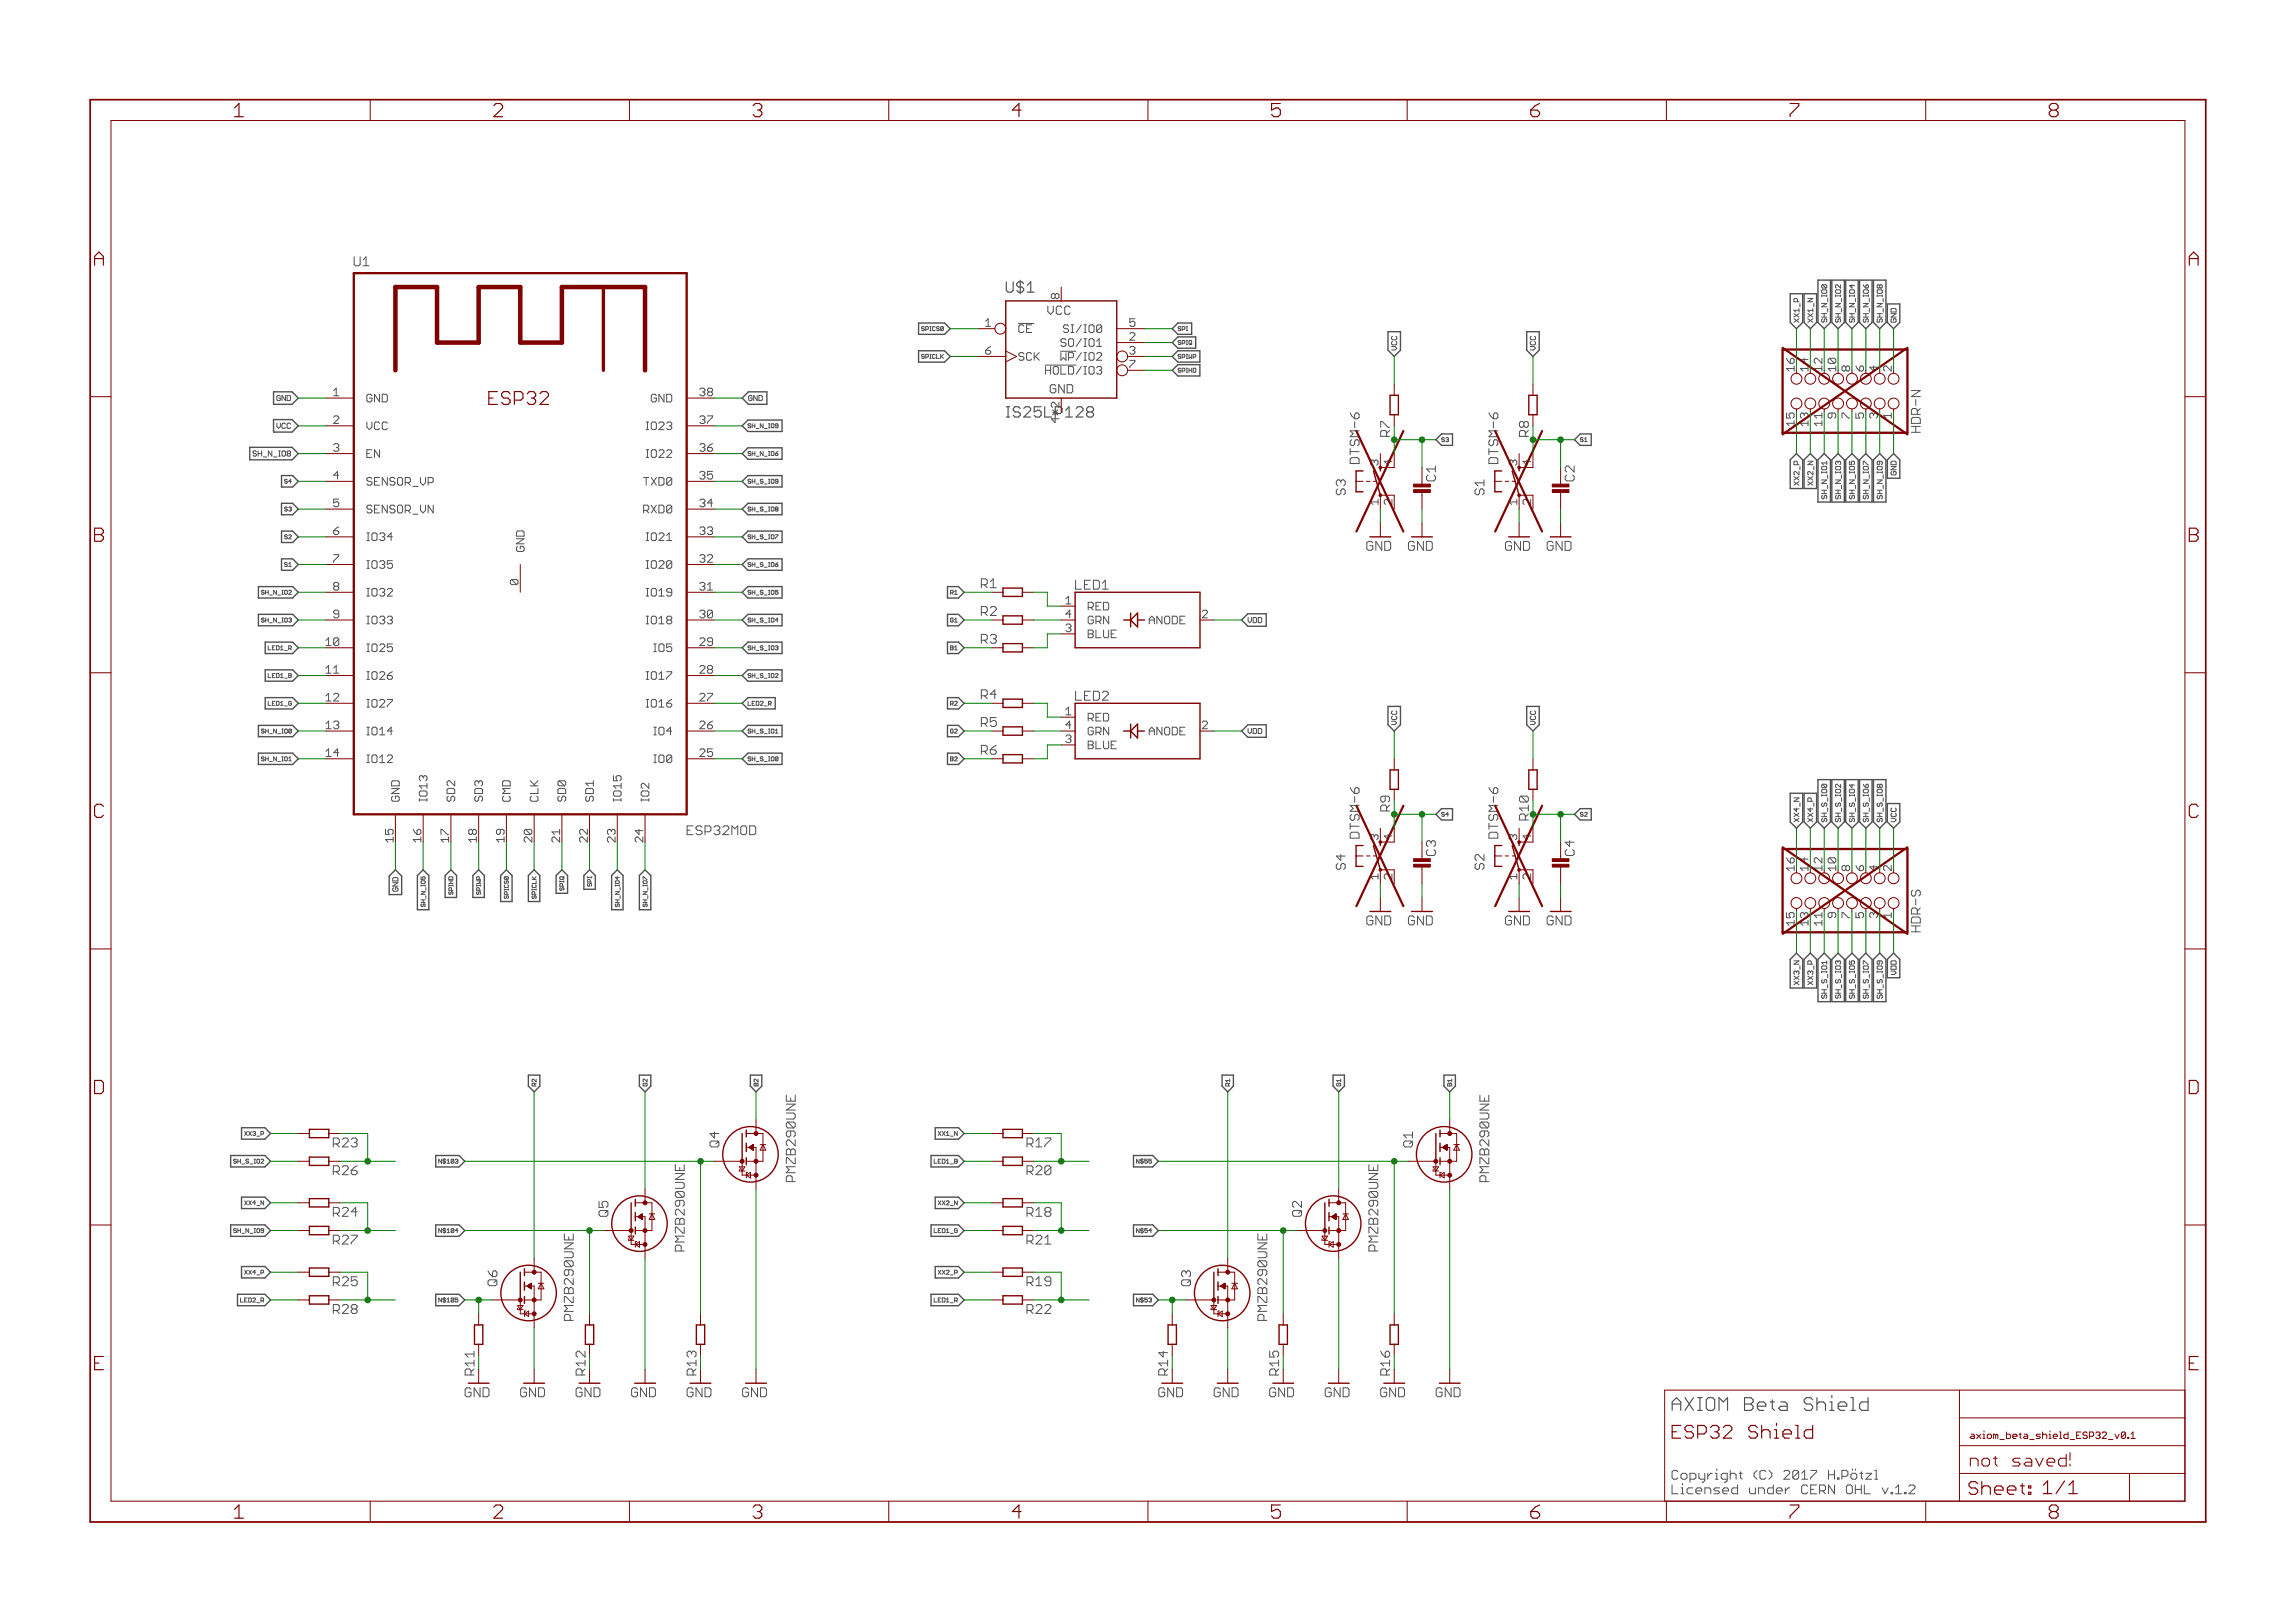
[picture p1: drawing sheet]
<svg xmlns="http://www.w3.org/2000/svg" width="420mm" height="297mm" viewBox="0 0 420 297" stroke-linecap="round" stroke-linejoin="round" font-family="sans-serif">
<defs><g id="words">
<g font-size="3.7" fill="#800000">
<text x="42.9" y="21.4">1</text>
<text x="90.3" y="21.4">2</text>
<text x="137.8" y="21.4">3</text>
<text x="185.3" y="21.4">4</text>
<text x="232.7" y="21.4">5</text>
<text x="280.2" y="21.4">6</text>
<text x="327.6" y="21.4">7</text>
<text x="375.1" y="21.4">8</text>
<text x="17.2" y="48.6">A</text>
<text x="400.7" y="48.6">A</text>
<text x="17.2" y="99.2">B</text>
<text x="400.7" y="99.2">B</text>
<text x="17.1" y="149.7">C</text>
<text x="400.6" y="149.7">C</text>
<text x="17" y="200.2">D</text>
<text x="400.5" y="200.2">D</text>
<text x="17.3" y="250.8">E</text>
<text x="400.7" y="250.8">E</text>
<text x="42.9" y="277.9">1</text>
<text x="90.3" y="277.9">2</text>
<text x="137.8" y="277.9">3</text>
<text x="185.3" y="277.9">4</text>
<text x="232.7" y="277.9">5</text>
<text x="280.2" y="277.9">6</text>
<text x="327.6" y="277.9">7</text>
<text x="375.1" y="277.9">8</text>
</g>
<text font-size="3.6" fill="#505050" x="306" y="258.2">AXIOM Beta Shield</text>
<g font-size="3.6" fill="#800000">
<text x="306" y="263.3">ESP32 Shield</text>
<text x="360.4" y="273.6">Sheet: 1/1</text>
</g>
<text font-size="3.2" fill="#800000" x="360.6" y="268.4">not saved!</text>
<g font-size="2.9" fill="#505050">
<text x="184.1" y="53.6">U$1</text>
<text x="184.1" y="76.4">IS25LP128</text>
</g>
<g font-size="2.5" fill="#505050">
<text x="64.8" y="48.7">U1</text>
<text x="351.6" y="79.2" transform="rotate(-90 351.6 79.2)">HDR-N</text>
<text x="248.9" y="84.9" transform="rotate(-90 248.9 84.9)">DTSM-6</text>
<text x="274.3" y="84.9" transform="rotate(-90 274.3 84.9)">DTSM-6</text>
<text x="246.4" y="90.6" transform="rotate(-90 246.4 90.6)">S3</text>
<text x="271.7" y="90.6" transform="rotate(-90 271.7 90.6)">S1</text>
<text x="179.5" y="107.6">R1</text>
<text x="196.8" y="107.9">LED1</text>
<text x="179.5" y="112.7">R2</text>
<text x="179.5" y="117.8">R3</text>
<text x="179.5" y="128">R4</text>
<text x="196.8" y="128.2">LED2</text>
<text x="179.5" y="133">R5</text>
<text x="179.5" y="138.1">R6</text>
<text x="125.7" y="152.8">ESP32MOD</text>
<text x="248.9" y="153.5" transform="rotate(-90 248.9 153.5)">DTSM-6</text>
<text x="274.3" y="153.5" transform="rotate(-90 274.3 153.5)">DTSM-6</text>
<text x="246.4" y="159.2" transform="rotate(-90 246.4 159.2)">S4</text>
<text x="271.7" y="159.2" transform="rotate(-90 271.7 159.2)">S2</text>
<text x="351.6" y="170.6" transform="rotate(-90 351.6 170.6)">HDR-S</text>
<text x="61" y="210">R23</text>
<text x="187.9" y="210">R17</text>
<text x="61" y="215.1">R26</text>
<text x="187.9" y="215.1">R20</text>
<text x="61" y="222.7">R24</text>
<text x="61" y="227.8">R27</text>
<text x="187.9" y="222.7">R18</text>
<text x="187.9" y="227.8">R21</text>
<text x="61" y="235.4">R25</text>
<text x="187.9" y="235.4">R19</text>
<text x="61" y="240.5">R28</text>
<text x="187.9" y="240.5">R22</text>
<text x="306" y="270.8">Copyright (C) 2017 H.Pötzl</text>
<text x="306" y="273.5">Licensed under CERN OHL v.1.2</text>
</g>
<g font-size="2.5" fill="#008000">
<text x="254.5" y="80" transform="rotate(-90 254.5 80)">R7</text>
<text x="279.9" y="80" transform="rotate(-90 279.9 80)">R8</text>
<text x="254.5" y="148.5" transform="rotate(-90 254.5 148.5)">R9</text>
<text x="279.9" y="150.1" transform="rotate(-90 279.9 150.1)">R10</text>
<text x="86.9" y="251.7" transform="rotate(-90 86.9 251.7)">R11</text>
<text x="107.2" y="251.7" transform="rotate(-90 107.2 251.7)">R12</text>
<text x="127.5" y="251.7" transform="rotate(-90 127.5 251.7)">R13</text>
<text x="213.8" y="251.7" transform="rotate(-90 213.8 251.7)">R14</text>
<text x="234.2" y="251.7" transform="rotate(-90 234.2 251.7)">R15</text>
<text x="254.5" y="251.7" transform="rotate(-90 254.5 251.7)">R16</text>
</g>
<g font-size="2.5" fill="#800000">
<text x="262.9" y="88.1" transform="rotate(-90 262.9 88.1)">C1</text>
<text x="288.3" y="88.1" transform="rotate(-90 288.3 88.1)">C2</text>
<text x="250.2" y="100.8">GND</text>
<text x="257.8" y="100.8">GND</text>
<text x="275.6" y="100.8">GND</text>
<text x="283.2" y="100.8">GND</text>
<text x="262.9" y="156.7" transform="rotate(-90 262.9 156.7)">C3</text>
<text x="288.3" y="156.7" transform="rotate(-90 288.3 156.7)">C4</text>
<text x="250.2" y="169.4">GND</text>
<text x="257.8" y="169.4">GND</text>
<text x="275.6" y="169.4">GND</text>
<text x="283.2" y="169.4">GND</text>
<text x="85.1" y="255.7">GND</text>
<text x="95.2" y="255.7">GND</text>
<text x="105.4" y="255.7">GND</text>
<text x="115.6" y="255.7">GND</text>
<text x="125.7" y="255.7">GND</text>
<text x="135.9" y="255.7">GND</text>
<text x="212.1" y="255.7">GND</text>
<text x="222.2" y="255.7">GND</text>
<text x="232.4" y="255.7">GND</text>
<text x="242.5" y="255.7">GND</text>
<text x="252.7" y="255.7">GND</text>
<text x="262.9" y="255.7">GND</text>
</g>
<g font-size="2.3" fill="#505050">
<text x="191.7" y="57.6">VCC</text>
<text x="191.5" y="72">GND</text>
</g>
<g font-size="2.1" fill="#505050">
<text x="180.4" y="59.8">1</text>
<text x="193.9" y="54.7" transform="rotate(-90 193.9 54.7)">8</text>
<text x="206.8" y="59.8">5</text>
<text x="180.4" y="64.9">6</text>
<text x="186.5" y="60.9">CE</text>
<text x="186.5" y="66">SCK</text>
<text x="194.3" y="66">WP/IO2</text>
<text x="194.7" y="63.5">SO/IO1</text>
<text x="195.7" y="60.9">SI/IO0</text>
<text x="206.8" y="64.9">3</text>
<text x="206.8" y="62.3">2</text>
<text x="191.6" y="68.5">HOLD/IO3</text>
<text x="206.8" y="67.4">7</text>
<text x="328.5" y="68" transform="rotate(-90 328.5 68)">16</text>
<text x="336.2" y="68" transform="rotate(-90 336.2 68)">10</text>
<text x="343.8" y="68" transform="rotate(-90 343.8 68)">4</text>
<text x="61.1" y="77.6">2</text>
<text x="61.1" y="72.5">1</text>
<text x="67.1" y="73.6">GND</text>
<text x="118.5" y="73.6">GND</text>
<text x="128.1" y="77.6">37</text>
<text x="128.1" y="72.5">38</text>
<text x="331.1" y="77.9" transform="rotate(-90 331.1 77.9)">13</text>
<text x="343.8" y="76.5" transform="rotate(-90 343.8 76.5)">3</text>
<text x="61.1" y="82.7">3</text>
<text x="67.1" y="83.8">EN</text>
<text x="67.1" y="78.7">VCC</text>
<text x="118.3" y="83.8">IO22</text>
<text x="118.3" y="78.7">IO23</text>
<text x="128.1" y="82.7">36</text>
<text x="61.1" y="87.7">4</text>
<text x="67.1" y="88.8">SENSOR_VP</text>
<text x="117.6" y="88.8">TXD0</text>
<text x="128.1" y="87.7">35</text>
<text x="61.1" y="92.8">5</text>
<text x="67.1" y="93.9">SENSOR_VN</text>
<text x="117.4" y="93.9">RXD0</text>
<text x="128.1" y="92.8">34</text>
<text x="61.1" y="97.9">6</text>
<text x="67.1" y="99">IO34</text>
<text x="96" y="101" transform="rotate(-90 96 101)">GND</text>
<text x="118.3" y="99">IO21</text>
<text x="128.1" y="97.9">33</text>
<text x="61.1" y="103">7</text>
<text x="67.1" y="104.1">IO35</text>
<text x="94.9" y="107" transform="rotate(-90 94.9 107)">0</text>
<text x="118.3" y="104.1">IO20</text>
<text x="128.1" y="103">32</text>
<text x="61.1" y="113.1">9</text>
<text x="61.1" y="108">8</text>
<text x="67.1" y="109.2">IO32</text>
<text x="118.3" y="109.2">IO19</text>
<text x="128.1" y="113.1">30</text>
<text x="128.1" y="108">31</text>
<text x="195.1" y="110.6">1</text>
<text x="195.1" y="113.1">4</text>
<text x="199.2" y="111.7">RED</text>
<text x="220" y="113.1">2</text>
<text x="59.7" y="118.2">10</text>
<text x="67.1" y="119.3">IO25</text>
<text x="67.1" y="114.2">IO33</text>
<text x="118.3" y="114.2">IO18</text>
<text x="119.7" y="119.3">IO5</text>
<text x="128.1" y="118.2">29</text>
<text x="195.1" y="115.7">3</text>
<text x="199.2" y="114.2">GRN</text>
<text x="199.2" y="116.8">BLUE</text>
<text x="209.6" y="114.2">ANODE</text>
<text x="59.7" y="123.3">11</text>
<text x="67.1" y="124.4">IO26</text>
<text x="118.3" y="124.4">IO17</text>
<text x="128.1" y="123.3">28</text>
<text x="59.7" y="128.4">12</text>
<text x="67.1" y="129.5">IO27</text>
<text x="118.3" y="129.5">IO16</text>
<text x="128.1" y="128.4">27</text>
<text x="195.1" y="130.9">1</text>
<text x="59.7" y="133.4">13</text>
<text x="67.1" y="134.6">IO14</text>
<text x="119.7" y="134.6">IO4</text>
<text x="128.1" y="133.4">26</text>
<text x="195.1" y="133.4">4</text>
<text x="195.1" y="136">3</text>
<text x="199.2" y="132">RED</text>
<text x="199.2" y="134.6">GRN</text>
<text x="199.2" y="137.1">BLUE</text>
<text x="209.6" y="134.6">ANODE</text>
<text x="220" y="133.4">2</text>
<text x="59.7" y="138.5">14</text>
<text x="67.1" y="139.6">IO12</text>
<text x="119.7" y="139.6">IO0</text>
<text x="128.1" y="138.5">25</text>
<text x="73.1" y="146.7" transform="rotate(-90 73.1 146.7)">GND</text>
<text x="78.2" y="146.7" transform="rotate(-90 78.2 146.7)">IO13</text>
<text x="83.3" y="146.7" transform="rotate(-90 83.3 146.7)">SD2</text>
<text x="88.4" y="146.7" transform="rotate(-90 88.4 146.7)">SD3</text>
<text x="93.5" y="146.7" transform="rotate(-90 93.5 146.7)">CMD</text>
<text x="98.5" y="146.7" transform="rotate(-90 98.5 146.7)">CLK</text>
<text x="103.6" y="146.7" transform="rotate(-90 103.6 146.7)">SD0</text>
<text x="108.7" y="146.7" transform="rotate(-90 108.7 146.7)">SD1</text>
<text x="113.8" y="146.7" transform="rotate(-90 113.8 146.7)">IO15</text>
<text x="118.9" y="146.7" transform="rotate(-90 118.9 146.7)">IO2</text>
<text x="72" y="154.1" transform="rotate(-90 72 154.1)">15</text>
<text x="77.1" y="154.1" transform="rotate(-90 77.1 154.1)">16</text>
<text x="82.2" y="154.1" transform="rotate(-90 82.2 154.1)">17</text>
<text x="87.3" y="154.1" transform="rotate(-90 87.3 154.1)">18</text>
<text x="92.3" y="154.1" transform="rotate(-90 92.3 154.1)">19</text>
<text x="97.4" y="154.1" transform="rotate(-90 97.4 154.1)">20</text>
<text x="102.5" y="154.1" transform="rotate(-90 102.5 154.1)">21</text>
<text x="107.6" y="154.1" transform="rotate(-90 107.6 154.1)">22</text>
<text x="112.7" y="154.1" transform="rotate(-90 112.7 154.1)">23</text>
<text x="117.7" y="154.1" transform="rotate(-90 117.7 154.1)">24</text>
<text x="328.5" y="159.4" transform="rotate(-90 328.5 159.4)">16</text>
<text x="336.2" y="159.4" transform="rotate(-90 336.2 159.4)">10</text>
<text x="343.8" y="159.4" transform="rotate(-90 343.8 159.4)">4</text>
<text x="343.8" y="168" transform="rotate(-90 343.8 168)">3</text>
<text x="331.1" y="169.3" transform="rotate(-90 331.1 169.3)">13</text>
</g>
<g font-size="2.1" fill="#800000">
<text x="331.1" y="68" transform="rotate(-90 331.1 68)">14</text>
<text x="333.6" y="68" transform="rotate(-90 333.6 68)">12</text>
<text x="338.7" y="68" transform="rotate(-90 338.7 68)">8</text>
<text x="341.2" y="68" transform="rotate(-90 341.2 68)">6</text>
<text x="346.3" y="68" transform="rotate(-90 346.3 68)">2</text>
<text x="193.9" y="77" transform="rotate(-90 193.9 77)">4*2</text>
<text x="328.5" y="77.9" transform="rotate(-90 328.5 77.9)">15</text>
<text x="333.6" y="77.9" transform="rotate(-90 333.6 77.9)">11</text>
<text x="336.2" y="76.5" transform="rotate(-90 336.2 76.5)">9</text>
<text x="338.7" y="76.5" transform="rotate(-90 338.7 76.5)">7</text>
<text x="341.2" y="76.5" transform="rotate(-90 341.2 76.5)">5</text>
<text x="346.3" y="76.5" transform="rotate(-90 346.3 76.5)">1</text>
<text x="252.3" y="85.2" transform="rotate(-90 252.3 85.2)">3</text>
<text x="254.9" y="85.2" transform="rotate(-90 254.9 85.2)">4</text>
<text x="277.7" y="85.2" transform="rotate(-90 277.7 85.2)">3</text>
<text x="280.3" y="85.2" transform="rotate(-90 280.3 85.2)">4</text>
<text x="252.3" y="92.3" transform="rotate(-90 252.3 92.3)">1</text>
<text x="254.9" y="92.3" transform="rotate(-90 254.9 92.3)">2</text>
<text x="277.7" y="92.3" transform="rotate(-90 277.7 92.3)">1</text>
<text x="280.3" y="92.3" transform="rotate(-90 280.3 92.3)">2</text>
<text x="252.3" y="153.8" transform="rotate(-90 252.3 153.8)">3</text>
<text x="254.9" y="153.8" transform="rotate(-90 254.9 153.8)">4</text>
<text x="277.7" y="153.8" transform="rotate(-90 277.7 153.8)">3</text>
<text x="280.3" y="153.8" transform="rotate(-90 280.3 153.8)">4</text>
<text x="252.3" y="160.9" transform="rotate(-90 252.3 160.9)">1</text>
<text x="254.9" y="160.9" transform="rotate(-90 254.9 160.9)">2</text>
<text x="277.7" y="160.9" transform="rotate(-90 277.7 160.9)">1</text>
<text x="280.3" y="160.9" transform="rotate(-90 280.3 160.9)">2</text>
<text x="331.1" y="159.4" transform="rotate(-90 331.1 159.4)">14</text>
<text x="333.6" y="159.4" transform="rotate(-90 333.6 159.4)">12</text>
<text x="338.7" y="159.4" transform="rotate(-90 338.7 159.4)">8</text>
<text x="341.2" y="159.4" transform="rotate(-90 341.2 159.4)">6</text>
<text x="346.3" y="159.4" transform="rotate(-90 346.3 159.4)">2</text>
<text x="336.2" y="168" transform="rotate(-90 336.2 168)">9</text>
<text x="338.7" y="168" transform="rotate(-90 338.7 168)">7</text>
<text x="341.2" y="168" transform="rotate(-90 341.2 168)">5</text>
<text x="346.3" y="168" transform="rotate(-90 346.3 168)">1</text>
<text x="328.5" y="169.3" transform="rotate(-90 328.5 169.3)">15</text>
<text x="333.6" y="169.3" transform="rotate(-90 333.6 169.3)">11</text>
</g>
<text font-size="1.8" fill="#800000" x="360.6" y="263.3">axiom_beta_shield_ESP32_v0.1</text>
<g font-size="1.4" fill="#505050">
<text x="329.4" y="59" transform="rotate(-90 329.4 59)">XX1_P</text>
<text x="331.9" y="59" transform="rotate(-90 331.9 59)">XX1_N</text>
<text x="334.5" y="59" transform="rotate(-90 334.5 59)">SH_N_IO0</text>
<text x="337" y="59" transform="rotate(-90 337 59)">SH_N_IO2</text>
<text x="339.6" y="59" transform="rotate(-90 339.6 59)">SH_N_IO4</text>
<text x="342.1" y="59" transform="rotate(-90 342.1 59)">SH_N_IO6</text>
<text x="344.6" y="59" transform="rotate(-90 344.6 59)">SH_N_IO8</text>
<text x="347.2" y="59" transform="rotate(-90 347.2 59)">GND</text>
<text x="255.7" y="64.1" transform="rotate(-90 255.7 64.1)">VCC</text>
<text x="281.1" y="64.1" transform="rotate(-90 281.1 64.1)">VCC</text>
<text x="50.2" y="73.4">GND</text>
<text x="137" y="73.4">GND</text>
<text x="46.5" y="83.5">SH_N_IO8</text>
<text x="50.5" y="78.4">VCC</text>
<text x="329.4" y="88.6" transform="rotate(-90 329.4 88.6)">XX2_P</text>
<text x="331.9" y="88.8" transform="rotate(-90 331.9 88.8)">XX2_N</text>
<text x="347.2" y="87.4" transform="rotate(-90 347.2 87.4)">GND</text>
<text x="334.5" y="91.1" transform="rotate(-90 334.5 91.1)">SH_N_IO1</text>
<text x="337" y="91.1" transform="rotate(-90 337 91.1)">SH_N_IO3</text>
<text x="339.6" y="91.1" transform="rotate(-90 339.6 91.1)">SH_N_IO5</text>
<text x="342.1" y="91.1" transform="rotate(-90 342.1 91.1)">SH_N_IO7</text>
<text x="344.6" y="91.1" transform="rotate(-90 344.6 91.1)">SH_N_IO9</text>
<text x="228.4" y="114">VDD</text>
<text x="228.4" y="134.3">VDD</text>
<text x="255.7" y="132.7" transform="rotate(-90 255.7 132.7)">VCC</text>
<text x="281.1" y="132.7" transform="rotate(-90 281.1 132.7)">VCC</text>
<text x="329.4" y="150.4" transform="rotate(-90 329.4 150.4)">XX4_N</text>
<text x="331.9" y="150.4" transform="rotate(-90 331.9 150.4)">XX4_P</text>
<text x="334.5" y="150.4" transform="rotate(-90 334.5 150.4)">SH_S_IO0</text>
<text x="337" y="150.4" transform="rotate(-90 337 150.4)">SH_S_IO2</text>
<text x="339.6" y="150.4" transform="rotate(-90 339.6 150.4)">SH_S_IO4</text>
<text x="342.1" y="150.4" transform="rotate(-90 342.1 150.4)">SH_S_IO6</text>
<text x="344.6" y="150.4" transform="rotate(-90 344.6 150.4)">SH_S_IO8</text>
<text x="347.2" y="150.4" transform="rotate(-90 347.2 150.4)">VCC</text>
<text x="72.9" y="163.6" transform="rotate(-90 72.9 163.6)">GND</text>
<text x="331.9" y="180" transform="rotate(-90 331.9 180)">XX3_P</text>
<text x="347.2" y="178.7" transform="rotate(-90 347.2 178.7)">VDD</text>
<text x="329.4" y="180.2" transform="rotate(-90 329.4 180.2)">XX3_N</text>
<text x="334.5" y="182.3" transform="rotate(-90 334.5 182.3)">SH_S_IO1</text>
<text x="337" y="182.3" transform="rotate(-90 337 182.3)">SH_S_IO3</text>
<text x="339.6" y="182.3" transform="rotate(-90 339.6 182.3)">SH_S_IO5</text>
<text x="342.1" y="182.3" transform="rotate(-90 342.1 182.3)">SH_S_IO7</text>
<text x="344.6" y="182.3" transform="rotate(-90 344.6 182.3)">SH_S_IO9</text>
</g>
<g font-size="1.1" fill="#505050">
<text x="168.9" y="60.5">SPICS0</text>
<text x="169" y="65.6">SPICLK</text>
<text x="215.6" y="60.6">SPI</text>
<text x="215.6" y="63.1">SPIQ</text>
<text x="215.6" y="65.6">SPIWP</text>
<text x="215.6" y="68.2">SPIHD</text>
<text x="136.9" y="78.3">SH_N_IO9</text>
<text x="136.9" y="83.4">SH_N_IO6</text>
<text x="263.9" y="80.9">S3</text>
<text x="289.3" y="80.9">S1</text>
<text x="52.1" y="88.5">S4</text>
<text x="136.9" y="88.5">SH_S_IO9</text>
<text x="52.1" y="93.6">S3</text>
<text x="136.9" y="93.6">SH_S_IO8</text>
<text x="52.1" y="98.6">S2</text>
<text x="136.9" y="98.7">SH_S_IO7</text>
<text x="52.1" y="103.7">S1</text>
<text x="136.9" y="103.7">SH_S_IO6</text>
<text x="48" y="113.9">SH_N_IO3</text>
<text x="48" y="108.8">SH_N_IO2</text>
<text x="136.9" y="108.8">SH_S_IO5</text>
<text x="136.9" y="113.9">SH_S_IO4</text>
<text x="173.9" y="113.9">G1</text>
<text x="173.9" y="108.8">R1</text>
<text x="49.2" y="119">LED1_R</text>
<text x="136.9" y="119">SH_S_IO3</text>
<text x="174" y="119">B1</text>
<text x="49.2" y="124">LED1_B</text>
<text x="136.9" y="124">SH_S_IO2</text>
<text x="49.1" y="129.1">LED1_G</text>
<text x="136.9" y="129.1">LED2_R</text>
<text x="173.9" y="129.1">R2</text>
<text x="48" y="134.2">SH_N_IO0</text>
<text x="136.9" y="134.2">SH_S_IO1</text>
<text x="173.9" y="134.2">G2</text>
<text x="48" y="139.3">SH_N_IO1</text>
<text x="136.9" y="139.3">SH_S_IO0</text>
<text x="174" y="139.3">B2</text>
<text x="263.9" y="149.4">S4</text>
<text x="289.3" y="149.4">S2</text>
<text x="108.3" y="162" transform="rotate(-90 108.3 162)">SPI</text>
<text x="77.9" y="165.8" transform="rotate(-90 77.9 165.8)">SH_N_IO5</text>
<text x="82.9" y="163.7" transform="rotate(-90 82.9 163.7)">SPIHD</text>
<text x="88" y="163.8" transform="rotate(-90 88 163.8)">SPIWP</text>
<text x="93.1" y="164.2" transform="rotate(-90 93.1 164.2)">SPICS0</text>
<text x="98.2" y="164.2" transform="rotate(-90 98.2 164.2)">SPICLK</text>
<text x="103.3" y="162.9" transform="rotate(-90 103.3 162.9)">SPIQ</text>
<text x="113.4" y="165.8" transform="rotate(-90 113.4 165.8)">SH_N_IO4</text>
<text x="118.5" y="165.8" transform="rotate(-90 118.5 165.8)">SH_N_IO7</text>
<text x="98.2" y="198.8" transform="rotate(-90 98.2 198.8)">R2</text>
<text x="118.5" y="198.8" transform="rotate(-90 118.5 198.8)">G2</text>
<text x="138.8" y="198.8" transform="rotate(-90 138.8 198.8)">B2</text>
<text x="225.2" y="198.8" transform="rotate(-90 225.2 198.8)">R1</text>
<text x="245.5" y="198.8" transform="rotate(-90 245.5 198.8)">G1</text>
<text x="265.8" y="198.8" transform="rotate(-90 265.8 198.8)">B1</text>
<text x="44.9" y="207.8">XX3_P</text>
<text x="171.7" y="207.8">XX1_N</text>
<text x="43.1" y="212.9">SH_S_IO2</text>
<text x="80.3" y="212.9">N$103</text>
<text x="171.2" y="212.9">LED1_B</text>
<text x="208" y="212.9">N$55</text>
<text x="44.7" y="220.5">XX4_N</text>
<text x="171.7" y="220.5">XX2_N</text>
<text x="42.9" y="225.6">SH_N_IO9</text>
<text x="80.3" y="225.6">N$104</text>
<text x="171" y="225.6">LED1_G</text>
<text x="208" y="225.6">N$54</text>
<text x="44.9" y="233.2">XX4_P</text>
<text x="171.9" y="233.2">XX2_P</text>
<text x="44.1" y="238.3">LED2_R</text>
<text x="80.3" y="238.3">N$105</text>
<text x="171.1" y="238.3">LED1_R</text>
<text x="208" y="238.3">N$53</text>
</g>
</g></defs>
<path d="M342 255.8v2.3h-1.2l-.4-.4v-.7l.4-.4h1.2" fill="none" stroke="#505050" stroke-width=".21"/>
<g fill="none" stroke="#505050" stroke-width=".18">
<path d="M195.4 59.5h-.5l-.2 .2v.2l.2 .3h.5M191.3 66.8h5.7M194.7 60.6l.2 .3h.5M109.7 219.9v1.1h.8l-.3-.6v-.2l.3-.3h.5l.3 .3v.5l-.3 .3M123.6 216.4h1.4l.3 .3v.5l-.3 .3h-1.4M123.6 214.8h1.7l-1.7 1.1h1.7M123.6 213.1v1.1h1.7v-1.1M123.9 218.1l-.3 .2v.6l.3 .2h1.1M123.9 218.1h1.1l.3 .2v.6l-.3 .2M123.9 218.1l1.1 1M124.4 219.7v.8l-.2 .3h-.3l-.3-.3v-.5l.3-.3h1.1l.3 .3v.5l-.3 .3M124.4 213.7v.5"/>
<path d="M130 209.1l.3-.3h1l.3 .3v.5l-.3 .3h-1l-.3-.3zM130.8 207.2v1.1l-.8-.8h1.6M131.6 208.8l-.5 .6M144 210.5l.2-.2h.3l.3 .2 .2-.2h.3l.3 .2v.8h-1.6zM144 203.7h1.3l.3 .3v.5l-.3 .3h-1.3M144 202.1h1.6l-1.6 1.1h1.6M144 200.4v1.1h1.6v-1.1M144.2 205.4l-.2 .2v.6l.2 .2h1.1M144.2 205.4h1.1l.3 .2v.6l-.3 .2M144.2 205.4l1.1 1M144.8 207v.8l-.3 .3h-.3l-.2-.3v-.5l.2-.3h1.1l.3 .3v.5l-.3 .3M144.8 201v.5"/>
<path d="M144.8 210.5v.8M145 216.3v-.9l-.2-.2h-.6l-.2 .2v.9h1.6M145.6 213.5h-1.6l.5 .6-.5 .5h1.6M145.6 211.9v1.1h-.3l-1.1-1.1h-.2v1.1M145.6 208.6v1.1l-1.1-1.1h-.3l-.2 .3v.5l.2 .3M238.3 219.9v1.1l-1.1-1.1h-.3l-.3 .3v.5l.3 .3M250.6 213.1v1.1h1.6v-1.1M250.6 216.4h1.4l.2 .3v.5l-.2 .3h-1.4M250.6 214.8h1.6l-1.6 1.1h1.6M250.9 218.1l-.3 .2v.6l.3 .2h1.1M250.9 218.1h1.1l.2 .2v.6l-.2 .2M250.9 218.1l1.1 1"/>
<path d="M251.4 219.7v.8l-.2 .3h-.3l-.3-.3v-.5l.3-.3h1.1l.2 .3v.5l-.2 .3M251.4 213.7v.5M257 209.1l.2-.3h1.1l.3 .3v.5l-.3 .3h-1.1l-.2-.3zM258.6 207.2v1.1M258.6 208.8l-.6 .6M258.6 207.7h-1.6l.5 .6M270.9 200.4v1.1h1.7v-1.1M270.9 210.5l.3-.2h.3l.3 .2 .2-.2h.3l.3 .2v.8h-1.7zM270.9 203.7h1.4l.3 .3v.5l-.3 .3h-1.4M270.9 202.1h1.7l-1.7 1.1h1.7M271.2 205.4l-.3 .2v.6l.3 .2h1.1M271.2 205.4h1.1l.3 .2v.6l-.3 .2"/>
<path d="M271.2 205.4l1.1 1M271.8 207v.8l-.3 .3h-.3l-.3-.3v-.5l.3-.3h1.1l.3 .3v.5l-.3 .3M271.8 201v.5M271.8 210.5v.8M272 216.3v-.9l-.2-.2h-.6l-.3 .2v.9h1.7M272.6 208.6v1.1l-1.1-1.1h-.3l-.3 .3v.5l.3 .3M272.6 211.9v1.1h-.3l-1.1-1.1h-.3v1.1M272.6 213.5h-1.7l.6 .6-.6 .5h1.7M89.3 234.5l.3-.3h1.1l.3 .3v.5l-.3 .3h-1.1l-.3-.3zM89.3 232.6l.3 .5 .6 .6M90.4 232.6h.3l.3 .3v.5l-.3 .3h-.5v-.8zM91 234.2l-.6 .6"/>
<path d="M103.3 235.9l.3-.3h.3l.2 .3 .3-.3h.3l.2 .3v.8h-1.6zM103.3 229.1h1.4l.2 .3v.5l-.2 .3h-1.4M103.3 227.5h1.6l-1.6 1.1h1.6M103.3 225.8v1.1h1.6v-1.1M103.6 230.7l-.3 .3v.6l.3 .2h1.1M103.6 230.7h1.1l.2 .3v.6l-.2 .2M103.6 230.7l1.1 1.1M104.1 232.4v.8l-.2 .3h-.3l-.3-.3v-.5l.3-.3h1.1l.2 .3v.5l-.2 .3M104.1 226.4v.5M104.1 235.9v.8M104.9 238.9h-1.6l.6 .6-.6 .5h1.6M104.9 237.3v1.1h-.2l-1.1-1.1h-.3v1.1"/>
<path d="M104.9 234v1.1l-1-1.1h-.3l-.3 .3v.5l.3 .3M109.7 221.8l.2-.3h1.1l.3 .3v.5l-.3 .3h-1.1l-.2-.3zM111.3 221.5l-.6 .6M123.6 223.2l.3-.2h.3l.2 .2 .3-.2h.3l.3 .2v.8h-1.7zM124.4 223.2v.8M124.7 229v-.9l-.3-.2h-.5l-.3 .2v.9h1.7M125.3 226.2h-1.7l.6 .6-.6 .5h1.7M125.3 224.6v1.1h-.3l-1.1-1.1h-.3v1.1M125.3 221.3v1.1l-1.1-1.1h-.3l-.3 .3v.5l.3 .3M216.3 234.5l.3-.3h1.1l.3 .3v.5l-.3 .3h-1.1l-.3-.3zM217.1 232.9l-.2-.3h-.3l-.3 .3v.5l.3 .3M217.1 232.9l.3-.3h.3l.3 .3v.5l-.3 .3"/>
<path d="M217.1 232.9v.2M218 234.2l-.6 .6M230.3 225.8v1.1h1.6v-1.1M230.3 235.9l.3-.3h.2l.3 .3 .3-.3h.2l.3 .3v.8h-1.6zM230.3 229.1h1.3l.3 .3v.5l-.3 .3h-1.3M230.3 227.5h1.6l-1.6 1.1h1.6M230.6 230.7l-.3 .3v.6l.3 .2h1M230.6 230.7h1l.3 .3v.6l-.3 .2M230.6 230.7l1 1.1M231.1 232.4v.8l-.3 .3h-.2l-.3-.3v-.5l.3-.3h1l.3 .3v.5l-.3 .3M231.1 226.4v.5M231.1 235.9v.8"/>
<path d="M231.9 234v1.1l-1.1-1.1h-.2l-.3 .3v.5l.3 .3M231.9 237.3v1.1h-.3l-1-1.1h-.3v1.1M231.9 238.9h-1.6l.5 .6-.5 .5h1.6M236.6 221.8l.3-.3h1.1l.3 .3v.5l-.3 .3h-1.1l-.3-.3zM238.3 221.5l-.6 .6M250.6 223.2l.3-.2h.3l.2 .2 .3-.2h.3l.2 .2v.8h-1.6zM251.4 223.2v.8M251.7 229v-.9l-.3-.2h-.5l-.3 .2v.9h1.6M252.2 221.3v1.1l-1-1.1h-.3l-.3 .3v.5l.3 .3M252.2 224.6v1.1h-.2l-1.1-1.1h-.3v1.1M252.2 226.2h-1.6l.6 .6-.6 .5h1.6M104.4 241.7v-.9l-.3-.2h-.5l-.3 .2v.9h1.6"/>
<path d="M231.4 241.7v-.9l-.3-.2h-.5l-.3 .2v.9h1.6M340.5 269.6h.5M340.8 269.4v1.1l.2 .2M341.6 269.6h1.1l-1.1 1.1M343.2 269.1h.3v1.6M347 272.3l.6-.5v1.6M347 273.4h1.1M348.7 273.1h.3v.3h-.3zM349.5 272l.3-.2h.5l.3 .2v.3l-1.1 1.1h1.1"/>
</g>
<g fill="none" stroke="#505050" stroke-width=".25">
<path d="M168.2 59.1h4.7l1.1 1.1-1.1 1h-4.7zM327.7 53.8h2.3v5.2l-1.1 1.2-1.2-1.2zM330.3 53.8h2.3v5.2l-1.2 1.2-1.1-1.2zM332.8 51.3h2.3v7.7l-1.1 1.2-1.2-1.2zM335.4 51.3h2.3v7.7l-1.2 1.2-1.1-1.2zM337.9 51.3h2.3v7.7l-1.2 1.2-1.1-1.2zM340.4 51.3h2.3v7.7l-1.1 1.2-1.2-1.2zM343 51.3h2.3v7.7l-1.2 1.2-1.1-1.2zM345.5 55.6h2.3v3.4l-1.1 1.2-1.2-1.2zM50.1 71.7h3.4l1.1 1.2-1.1 1.1h-3.4zM50.1 76.8h3.4l1.1 1.1-1.1 1.2h-3.4zM136.9 76.9h6.3v2.1h-6.3l-1-1.1z"/>
<path d="M137 71.7h3.4v2.3h-3.4l-1.1-1.1zM168.2 64.2h4.7l1.1 1-1.1 1.1h-4.7zM214.6 60.2l1-1.1h2.6v2.1h-2.6zM214.6 65.2l1-1h4.1v2.1h-4.1zM214.6 62.7l1-1h3.3v2h-3.3zM214.6 67.8l1-1.1h4.1v2.1h-4.1zM254.1 60.7h2.3v3.4l-1.2 1.1-1.1-1.1zM263.9 79.4h2v2.1h-2l-1-1zM279.5 60.7h2.3v3.4l-1.2 1.1-1.1-1.1zM289.3 79.4h2v2.1h-2l-1.1-1zM45.7 81.9h7.8l1.1 1.1-1.1 1.2h-7.8zM51.5 97.2h2.1l1 1.1-1 1h-2.1z"/>
<path d="M51.5 92.1h2.1l1 1.1-1 1h-2.1zM51.5 87h2.1l1 1.1-1 1h-2.1zM136.9 82h6.3v2.1h-6.3l-1-1.1zM136.9 87h6.3v2.1h-6.3l-1-1zM136.9 92.1h6.3v2.1h-6.3l-1-1zM136.9 97.2h6.3v2.1h-6.3l-1-1zM327.7 84.2l1.2-1.2 1.1 1.2v5.2h-2.3zM330.3 84.2l1.1-1.2 1.2 1.2v5.2h-2.3zM332.8 84.2l1.2-1.2 1.1 1.2v7.7h-2.3zM335.4 84.2l1.1-1.2 1.2 1.2v7.7h-2.3zM337.9 84.2l1.1-1.2 1.2 1.2v7.7h-2.3zM340.4 84.2l1.2-1.2 1.1 1.2v7.7h-2.3z"/>
<path d="M343 84.2l1.1-1.2 1.2 1.2v7.7h-2.3zM345.5 84.2l1.2-1.2 1.1 1.2v3.3h-2.3zM47.3 107.4h6.3l1 1-1 1.1h-6.3zM47.3 112.4h6.3l1 1.1-1 1h-6.3zM48.6 117.5h5l1 1.1-1 1h-5zM51.5 102.3h2.1l1 1-1 1.1h-2.1zM135.9 103.3l1-1h6.3v2.1h-6.3zM135.9 108.4l1-1h6.3v2.1h-6.3zM135.9 113.5l1-1.1h6.3v2.1h-6.3zM135.9 118.6l1-1.1h6.3v2.1h-6.3zM173.5 112.4h2l1 1.1-1 1h-2zM173.5 107.4h2l1 1-1 1.1h-2z"/>
<path d="M173.5 117.5h2l1 1.1-1 1h-2zM227.3 113.5l1.2-1.2h3.3v2.3h-3.3zM47.3 132.8h6.3l1 1-1 1h-6.3zM47.3 137.8h6.3l1 1.1-1 1h-6.3zM48.6 122.6h5l1 1-1 1.1h-5zM48.6 127.7h5l1 1-1 1.1h-5zM135.9 123.6l1-1h6.3v2.1h-6.3zM135.9 133.8l1-1h6.3v2h-6.3zM135.9 138.9l1-1.1h6.3v2.1h-6.3zM135.9 128.7l1-1h5v2.1h-5zM173.5 132.8h2l1 1-1 1h-2zM173.5 137.8h2l1 1.1-1 1h-2z"/>
<path d="M173.5 127.7h2l1 1-1 1.1h-2zM228.5 132.7h3.3v2.2h-3.3l-1.2-1.1zM254.1 129.3h2.3v3.4l-1.2 1.1-1.1-1.1zM279.5 129.3h2.3v3.4l-1.2 1.1-1.1-1.1zM107.9 159.2l1.1 1v2.6h-2.1v-2.6zM263.9 148h2v2.1h-2l-1-1.1zM288.2 149l1.1-1h2v2.1h-2zM327.7 145.2h2.3v5.2l-1.1 1.2-1.2-1.2zM330.3 145.2h2.3v5.2l-1.2 1.2-1.1-1.2zM332.8 142.7h2.3v7.7l-1.1 1.2-1.2-1.2zM335.4 142.7h2.3v7.7l-1.2 1.2-1.1-1.2zM337.9 142.7h2.3v7.7l-1.2 1.2-1.1-1.2z"/>
<path d="M340.4 142.7h2.3v7.7l-1.1 1.2-1.2-1.2zM343 142.7h2.3v7.7l-1.2 1.2-1.1-1.2zM345.5 147.1h2.3v3.3l-1.1 1.2-1.2-1.2zM71.2 160.3l1.2-1.1 1.1 1.1v3.4h-2.3zM76.4 160.2l1.1-1 1 1v6.3h-2.1zM81.5 160.2l1-1 1.1 1v4.1h-2.1zM86.6 160.2l1-1 1.1 1v4.1h-2.1zM91.7 160.2l1-1 1 1v4.8h-2zM96.7 160.2l1.1-1 1 1v4.8h-2.1zM101.8 160.2l1.1-1 1 1v3.3h-2.1zM112 160.2l1-1 1.1 1v6.3h-2.1zM117.1 160.2l1-1 1 1v6.3h-2z"/>
<path d="M327.7 175.6l1.2-1.2 1.1 1.2v5.2h-2.3zM330.3 175.6l1.1-1.2 1.2 1.2v5.2h-2.3zM334 174.4l1.1 1.2v7.7h-2.3v-7.7zM335.4 175.6l1.1-1.2 1.2 1.2v7.7h-2.3zM337.9 175.6l1.1-1.2 1.2 1.2v7.7h-2.3zM340.4 175.6l1.2-1.2 1.1 1.2v7.7h-2.3zM343 175.6l1.1-1.2 1.2 1.2v7.7h-2.3zM345.5 175.6l1.2-1.2 1.1 1.2v3.3h-2.3zM96.7 196.8h2.1v2l-1 1-1.1-1zM117.1 196.8h2v2l-1 1-1-1zM137.4 196.8h2.1v2l-1.1 1-1-1zM223.7 196.8h2.1v2l-1 1-1.1-1z"/>
<path d="M244.1 196.8h2v2l-1 1-1-1zM264.4 196.8h2v2l-1 1-1-1zM42.2 211.5h6.3l1 1-1 1.1h-6.3zM44.2 219.1h4.3l1 1-1 1.1h-4.3zM44.2 206.4h4.3l1 1.1-1 1h-4.3zM79.8 211.5h4.2l1.1 1-1.1 1.1h-4.2zM170.5 211.5h5l1 1-1 1.1h-5zM171.2 206.4h4.3l1 1.1-1 1h-4.3zM171.2 219.1h4.3l1 1-1 1.1h-4.3zM207.5 211.5h3.5l1.1 1-1.1 1.1h-3.5zM42.2 224.2h6.3l1 1-1 1.1h-6.3zM43.5 236.9h5l1 1-1 1.1h-5z"/>
<path d="M44.2 231.8h4.3l1 1-1 1.1h-4.3zM79.8 224.2h4.2l1.1 1-1.1 1.1h-4.2zM79.8 236.9h4.2l1.1 1-1.1 1.1h-4.2zM170.5 224.2h5l1 1-1 1.1h-5zM170.5 236.9h5l1 1-1 1.1h-5zM171.2 231.8h4.3l1 1-1 1.1h-4.3zM207.5 224.2h3.5l1.1 1-1.1 1.1h-3.5zM207.5 236.9h3.5l1.1 1-1.1 1.1h-3.5z"/>
</g>
<path d="M89.5 72.9h.8M91.1 71.7h-1.6v2.3h1.6M93.4 72.1l-.4-.4h-.8l-.4 .4v.4l.4 .4h.8l.4 .3v.4l-.4 .4h-.8l-.4-.4M94.2 73.2h1.1l.4-.3v-.8l-.4-.4h-1.1v2.3M96.5 72.1l.4-.4h.8l.4 .4v.4l-.4 .4M97.3 72.9h.4M97.7 72.9l.4 .3v.4l-.4 .4h-.8l-.4-.4M98.8 72.1l.4-.4h.8l.4 .4v.4l-1.6 1.5h1.6M331.9 260.9v2.3h-1.2l-.4-.4M331.9 261.7h-1.2l-.4 .3" fill="none" stroke="#800000" stroke-width=".21"/>
<path d="M64.8 50h60.9v99h-60.9zM326.3 64h22.9v15.2h-22.9zM326.3 155.4h22.9v15.2h-22.9z" fill="none" stroke="#800000" stroke-width=".42"/>
<g fill="none" stroke="#800000" stroke-width=".18">
<path d="M67.8 18.2v3.9M115.2 18.2v3.9M162.7 18.2v3.9M210.2 18.2v3.9M257.6 18.2v3.9M305.1 18.2v3.9M352.6 18.2v3.9M20.3 22.1h379.7v252.6h-379.7zM194.3 52.5v2.6M16.5 72.6h3.8M59.7 77.9h5.1M59.7 72.9h5.1"/>
<path d="M125.7 77.9h5.1M125.7 72.9h5.1M179 65.2h5.1M179 60.2h3.1M184.1 64.2l2 1-2 1M204.4 60.2h5.1M204.4 62.7h5.1M206.4 67.8h3.1M206.4 65.2h3.1M255.2 70.3v2M255.2 75.9v2M280.6 70.3v2"/>
<path d="M280.6 75.9v2M400 72.6h3.8M59.7 98.3h5.1M59.7 93.2h5.1M59.7 88.1h5.1M59.7 83h5.1M125.7 98.3h5.1M125.7 93.2h5.1M125.7 88.1h5.1M125.7 83h5.1M248.3 88.1h1.2M250.2 88.1h.6"/>
<path d="M251.4 88.1h.7M252.7 83v2.6M252.7 90.6v2.6M252.7 95.7v2.6M255.2 83v2.6M255.2 90.6v2.6M260.3 90.1v3.1M260.3 95.7v2.6M273.7 88.1h1.2M275.6 88.1h.6M276.8 88.1h.7M278.1 83v2.6"/>
<path d="M278.1 90.6v2.6M278.1 95.7v2.6M280.6 83v2.6M280.6 90.6v2.6M285.7 90.1v3.1M285.7 95.7v2.6M59.7 118.6h5.1M59.7 113.5h5.1M59.7 108.4h5.1M59.7 103.3h5.1M95.2 103.3v5.1M125.7 118.6h5.1"/>
<path d="M125.7 113.5h5.1M125.7 108.4h5.1M125.7 103.3h5.1M181.6 118.6h2M181.6 113.5h2M181.6 108.4h2M187.2 118.6h2M187.2 113.5h2M187.2 108.4h2M194.3 113.5h2.5M194.3 110.9h2.5M194.3 116h2.5"/>
<path d="M219.7 113.5h2.5M16.5 123.1h3.8M59.7 138.9h5.1M59.7 133.8h5.1M59.7 128.7h5.1M59.7 123.6h5.1M125.7 138.9h5.1M125.7 133.8h5.1M125.7 128.7h5.1M125.7 123.6h5.1M181.6 138.9h2M181.6 133.8h2"/>
<path d="M181.6 128.7h2M187.2 138.9h2M187.2 133.8h2M187.2 128.7h2M194.3 133.8h2.5M194.3 131.3h2.5M194.3 136.3h2.5M219.7 133.8h2.5M255.2 138.9v2M280.6 138.9v2M400 123.1h3.8M72.4 149v5.1"/>
<path d="M77.5 149v5.1M82.5 149v5.1M87.6 149v5.1M92.7 149v5.1M97.8 149v5.1M102.9 149v5.1M107.9 149v5.1M113 149v5.1M118.1 149v5.1M248.3 156.7h1.2M250.2 156.7h.6M251.4 156.7h.7"/>
<path d="M252.7 151.6v2.5M252.7 159.2v2.5M255.2 144.5v2M255.2 151.6v2.5M255.2 159.2v2.5M260.3 158.7v3M273.7 156.7h1.2M275.6 156.7h.6M276.8 156.7h.7M278.1 151.6v2.5M278.1 159.2v2.5M280.6 144.5v2"/>
<path d="M280.6 151.6v2.5M280.6 159.2v2.5M285.7 158.7v3M16.5 173.7h3.8M252.7 164.3v2.5M260.3 164.3v2.5M278.1 164.3v2.5M285.7 164.3v2.5M400 173.7h3.8M54.6 212.5h2M54.6 207.5h2M60.2 212.5h2"/>
<path d="M60.2 207.5h2M118.1 217.6v2.5M130.8 212.5h5.1v2.6h2.5M135.4 214.1v.2h1M135.4 213.6h1l-.5 .7zM136.6 210h1.8v7.6M136.6 207.5h3.1v5h-3.1M136.6 215.1l.8-.5v1zM136.9 214.6h-.3v1M137.2 210h.7M137.2 210.1h.7M137.3 209.9h.6"/>
<path d="M137.4 210.1h.5M137.4 209.8h.5M137.4 210.2h.5M137.5 210.2h.4M137.5 209.8h.4M137.6 209.7h.3M137.6 210.3h.3M137.7 210.3h.2M137.7 209.6h.2M137.8 210.4h.1M137.8 209.6h.1M137.8 209.5h.1"/>
<path d="M137.9 210.5h.1M137.9 209.5h.1M137.9 209.5l-.8 .5 .8 .5M137.9 209.5v1M138.4 204.9v2.6M139.2 209.5h1M139.7 209.5l.5 1h-1zM181.6 212.5h2M181.6 207.5h2M187.2 212.5h2M187.2 207.5h2M245.1 217.6v2.5"/>
<path d="M257.8 212.5h5.1v2.6h2.5M262.4 214.1v.2h1M262.4 213.6h1l-.5 .7zM263.6 210h1.8v7.6M263.6 207.5h3.1v5h-3.1M263.6 215.1l.8-.5v1zM263.9 214.6h-.3v1M264.2 210h.7M264.2 210.1h.7M264.2 209.9h.7M264.3 209.9h.6M264.3 210.1h.6"/>
<path d="M264.4 209.8h.5M264.4 210.2h.5M264.5 210.2h.4M264.5 209.8h.4M264.5 209.7h.4M264.6 210.3h.3M264.6 209.7h.3M264.7 209.6h.2M264.7 210.4h.2M264.8 210.4h.1M264.8 209.5h.1M264.9 210.5h.1"/>
<path d="M264.9 209.5h.1M264.9 209.5l-.8 .5 .8 .5M264.9 209.5v1M265.4 204.9v2.6M266.2 209.5h1M266.7 209.5l.5 1h-1zM16.5 224.2h3.8M54.6 225.2h2M54.6 220.1h2M54.6 237.9h2M54.6 232.8h2M60.2 225.2h2"/>
<path d="M60.2 220.1h2M60.2 237.9h2M60.2 232.8h2M90.2 237.9h5v2.6h2.6M94.7 239.4v.3h1.1M94.7 238.9h1.1l-.6 .8zM96 235.4h1.8v7.6M96 232.8h3.1v5.1h-3.1M96.3 239.9h-.3v1.1M96.5 235.4l.8-.5v1zM96.5 235.4h.8M96.6 235.4h.7"/>
<path d="M96.6 235.3h.7M96.7 235.5h.6M96.7 235.3h.6M96.7 235.2h.6M96.8 235.6h.5M96.8 235.2h.5M96.9 235.6h.4M96.9 235.1h.4M97 235.7h.3M97 235h.3M97.1 235h.2M97.1 234.9h.2"/>
<path d="M97.2 235.8h.1M97.2 234.9h.1M97.8 230.3v2.5M98.6 234.9h1M99.1 234.9l.5 1h-1zM110.5 225.2h5v2.6h2.6M115 226.7v.3h1.1M115 226.2h1.1l-.6 .8zM116.3 222.7h1.8v7.6M116.3 220.1h3.1v5.1h-3.1M116.3 227.8l.8-.6v1.1zM116.6 227.2h-.3v1.1"/>
<path d="M116.8 222.7l.8-.5v1zM116.8 222.7h.8M116.9 222.7h.7M116.9 222.6h.7M117 222.8h.6M117 222.6h.6M117.1 222.8h.5M117.1 222.5h.5M117.1 222.9h.5M117.2 222.9h.4M117.2 222.4h.4M117.2 223h.4"/>
<path d="M117.3 222.4h.3M117.3 223h.3M117.4 222.3h.2M117.4 223.1h.2M117.5 222.3h.1M117.5 223.1h.1M117.5 223.2h.1M117.6 222.2h-.1M118.9 222.2h1M119.4 222.2l.5 1h-1zM181.6 225.2h2M181.6 220.1h2"/>
<path d="M181.6 237.9h2M181.6 232.8h2M187.2 225.2h2M187.2 220.1h2M187.2 237.9h2M187.2 232.8h2M217.1 237.9h5.1v2.6h2.6M221.7 239.4v.3h1M221.7 238.9h1l-.5 .8zM223 235.4h1.8v7.6M223 232.8h3v5.1h-3M223.2 239.9h-.2v1.1"/>
<path d="M223.5 235.4l.8-.5v1zM223.5 235.4h.8M223.6 235.4h.7M223.6 235.3h.7M223.6 235.5h.7M223.7 235.5h.6M223.7 235.2h.6M223.8 235.6h.5M223.8 235.2h.5M223.9 235.1h.4M223.9 235.6h.4M224 235.7h.3"/>
<path d="M224 235h.3M224.1 235h.2M224.1 235.8h.2M224.1 234.9h.2M224.2 235.8h.1M224.3 234.9h-.1M224.8 230.3v2.5M225.5 234.9h1M226 234.9l.5 1h-1zM237.5 225.2h5v2.6h2.6M242 226.7v.3h1.1M242 226.2h1.1l-.6 .8z"/>
<path d="M243.3 222.7h1.8v7.6M243.3 220.1h3.1v5.1h-3.1M243.3 227.8l.8-.6v1.1zM243.6 227.2h-.3v1.1M243.8 222.7l.8-.5v1zM243.8 222.7h.8M243.9 222.7h.7M243.9 222.6h.7M244 222.8h.6M244 222.6h.6M244 222.5h.6M244.1 222.9h.5"/>
<path d="M244.1 222.5h.5M244.2 222.9h.4M244.2 222.4h.4M244.2 223h.4M244.3 222.4h.3M244.3 223h.3M244.4 223.1h.2M244.4 222.3h.2M244.5 223.1h.1M244.5 222.3h.1M244.5 223.2h.1M244.6 222.2h-.1"/>
<path d="M245.9 222.2h1M246.4 222.2l.5 1h-1zM400 224.2h3.8M87.6 240.5v2M87.6 246v2.1M87.6 250.6v2.6M96 240.5l.8-.6v1.1zM97.8 250.6v2.6M107.9 240.5v2M107.9 246v2.1M107.9 250.6v2.6M118.1 250.6v2.6"/>
<path d="M128.2 240.5v2M128.2 246v2.1M128.2 250.6v2.6M138.4 250.6v2.6M214.6 240.5v2M214.6 246v2.1M214.6 250.6v2.6M223 240.5l.8-.6v1.1zM224.8 250.6v2.6M234.9 240.5v2M234.9 246v2.1M234.9 250.6v2.6"/>
<path d="M245.1 250.6v2.6M255.2 240.5v2M255.2 246v2.1M255.2 250.6v2.6M265.4 250.6v2.6M358.7 254.4v20.3M358.7 259.5h41.3M400 254.4h-95.2v20.3M67.8 274.7v3.9M115.2 274.7v3.9M162.7 274.7v3.9M210.2 274.7v3.9"/>
<path d="M257.6 274.7v3.9M305.1 274.7v3.9M352.6 274.7v3.9M358.7 269.7h41.3M358.7 264.6h41.3M388.6 262.1h.3l.2 .2M389.1 262.3v.8l-.2 .2h-.3M389.1 262.3l-.7 .8M389.5 263.1h.2v.2h-.2zM389.8 269.7v5M390.1 263.3h.8M390.1 262.5l.4-.4v1.2"/>
<circle cx="183.1" cy="60.2" r=".99"/>
<circle cx="205.4" cy="67.8" r=".99"/>
<circle cx="205.4" cy="65.2" r=".99"/>
<circle cx="328.9" cy="73.9" r=".99"/>
<circle cx="328.9" cy="69.3" r=".99"/>
<circle cx="331.4" cy="73.9" r=".99"/>
<circle cx="331.4" cy="69.3" r=".99"/>
<circle cx="334" cy="69.3" r=".99"/>
<circle cx="334" cy="73.9" r=".99"/>
<circle cx="336.5" cy="69.3" r=".99"/>
<circle cx="336.5" cy="73.9" r=".99"/>
<circle cx="339" cy="69.3" r=".99"/>
<circle cx="339" cy="73.9" r=".99"/>
<circle cx="341.6" cy="69.3" r=".99"/>
<circle cx="341.6" cy="73.9" r=".99"/>
<circle cx="344.1" cy="69.3" r=".99"/>
<circle cx="344.1" cy="73.9" r=".99"/>
<circle cx="346.7" cy="69.3" r=".99"/>
<circle cx="346.7" cy="73.9" r=".99"/>
<circle cx="328.9" cy="165.3" r=".99"/>
<circle cx="328.9" cy="160.7" r=".99"/>
<circle cx="331.4" cy="165.3" r=".99"/>
<circle cx="331.4" cy="160.7" r=".99"/>
<circle cx="334" cy="160.7" r=".99"/>
<circle cx="334" cy="165.3" r=".99"/>
<circle cx="336.5" cy="160.7" r=".99"/>
<circle cx="336.5" cy="165.3" r=".99"/>
<circle cx="339" cy="160.7" r=".99"/>
<circle cx="339" cy="165.3" r=".99"/>
<circle cx="341.6" cy="160.7" r=".99"/>
<circle cx="341.6" cy="165.3" r=".99"/>
<circle cx="344.1" cy="160.7" r=".99"/>
<circle cx="344.1" cy="165.3" r=".99"/>
<circle cx="346.7" cy="165.3" r=".99"/>
<circle cx="346.7" cy="160.7" r=".99"/>
</g>
<path d="M248.3 78.9l8.6 18.4M256.9 78.9l-8.6 18.4M273.7 78.9l8.6 18.4M282.3 78.9l-8.6 18.4M326.3 63.6l22.9 15.9M349.2 63.6l-22.9 15.9M248.3 147.5l8.6 18.3M256.9 147.5l-8.6 18.3M273.7 147.5l8.6 18.3M282.3 147.5l-8.6 18.3M326.3 155.1l22.9 15.8M349.2 155.1l-22.9 15.8" fill="none" stroke="#800000" stroke-width=".4"/>
<path d="M72.4 67.8v-15.3h7.6v10.2h7.6v-10.2h7.6v10.2h7.7v-10.2h15.2v15.3" fill="none" stroke="#800000" stroke-width=".83"/>
<path d="M110.5 52.5v15.3" fill="none" stroke="#800000" stroke-width=".61"/>
<g fill="none" stroke="#800000" stroke-width=".25">
<path d="M184.1 55.1h20.3v17.8h-20.3zM254.5 72.3h1.5v3.6h-1.5zM279.9 72.3h1.5v3.6h-1.5zM249.5 86.2h-1.2v3.8h1.2M251.4 86.2l1.3 4.4M252.7 85.6v.6M274.9 86.2h-1.2v3.8h1.2M276.8 86.2l1.3 4.4M278.1 85.6v.6M183.6 107.6h3.6v1.6h-3.6zM183.6 112.7h3.6v1.5h-3.6zM183.6 117.8h3.6v1.5h-3.6z"/>
<path d="M196.8 108.4h22.9v10.2h-22.9zM205.7 113.5h1.3M207 113.5l1.3-1.3v2.5zM207 112.2v2.5M208.3 113.5h1.2M183.6 128h3.6v1.5h-3.6zM183.6 133h3.6v1.6h-3.6zM183.6 138.1h3.6v1.5h-3.6zM196.8 128.7h22.9v10.2h-22.9zM205.7 133.8h1.3M207 132.5v2.6M208.3 132.5v2.6l-1.3-1.3z"/>
<path d="M208.3 133.8h1.2M249.5 154.7h-1.2v3.9h1.2M251.4 154.7l1.3 4.5M252.7 154.1v.6M254.5 140.9h1.5v3.6h-1.5zM274.9 154.7h-1.2v3.9h1.2M276.8 154.7l1.3 4.5M278.1 154.1v.6M279.9 140.9h1.5v3.6h-1.5zM56.6 206.7h3.6v1.5h-3.6zM56.6 219.4h3.6v1.5h-3.6zM56.6 211.8h3.6v1.5h-3.6z"/>
<path d="M116.3 219.5v1.3M135.9 207.5v5M136.6 206.8v1.3M136.6 209.2v1.6M136.6 211.9v1.3M183.6 206.7h3.6v1.5h-3.6zM183.6 211.8h3.6v1.5h-3.6zM183.6 219.4h3.6v1.5h-3.6zM243.3 219.5v1.3M262.9 207.5v5M263.6 206.8v1.3M263.6 209.2v1.6"/>
<path d="M263.6 211.9v1.3M56.6 232.1h3.6v1.5h-3.6zM56.6 224.5h3.6v1.5h-3.6zM56.6 237.2h3.6v1.5h-3.6zM95.2 232.8v5.1M96 232.2v1.3M96 234.6v1.5M96 237.3v1.2M115.5 220.1v5.1M116.3 221.9v1.5M116.3 224.6v1.2M183.6 224.5h3.6v1.5h-3.6z"/>
<path d="M183.6 232.1h3.6v1.5h-3.6zM183.6 237.2h3.6v1.5h-3.6zM222.2 232.8v5.1M223 232.2v1.3M223 234.6v1.5M223 237.3v1.2M242.5 220.1v5.1M243.3 221.9v1.5M243.3 224.6v1.2M86.9 242.5h1.5v3.5h-1.5zM107.2 242.5h1.5v3.5h-1.5zM127.5 242.5h1.5v3.5h-1.5z"/>
<path d="M213.8 242.5h1.6v3.5h-1.6zM234.2 242.5h1.5v3.5h-1.5zM254.5 242.5h1.5v3.5h-1.5z"/>
<circle cx="137.4" cy="211.3" r="5.1"/>
<circle cx="264.4" cy="211.3" r="5.1"/>
<circle cx="96.8" cy="236.6" r="5.1"/>
<circle cx="117.1" cy="223.9" r="5.1"/>
<circle cx="223.8" cy="236.6" r="5.1"/>
<circle cx="244.1" cy="223.9" r="5.1"/>
</g>
<g fill="#800000" stroke="#800000" stroke-width=".18">
<circle cx="265.4" cy="212.5" r=".36"/>
<circle cx="265.4" cy="207.5" r=".36"/>
<circle cx="265.4" cy="215.1" r=".36"/>
<circle cx="262.9" cy="212.5" r=".36"/>
<circle cx="245.1" cy="225.2" r=".36"/>
<circle cx="245.1" cy="220.1" r=".36"/>
<circle cx="245.1" cy="227.8" r=".36"/>
<circle cx="242.5" cy="225.2" r=".36"/>
<circle cx="224.8" cy="237.9" r=".36"/>
<circle cx="224.8" cy="232.8" r=".36"/>
<circle cx="224.8" cy="240.5" r=".36"/>
<circle cx="222.2" cy="237.9" r=".36"/>
<circle cx="138.4" cy="212.5" r=".36"/>
<circle cx="138.4" cy="207.5" r=".36"/>
<circle cx="138.4" cy="215.1" r=".36"/>
<circle cx="135.9" cy="212.5" r=".36"/>
<circle cx="118.1" cy="225.2" r=".36"/>
<circle cx="118.1" cy="220.1" r=".36"/>
<circle cx="118.1" cy="227.8" r=".36"/>
<circle cx="115.5" cy="225.2" r=".36"/>
<circle cx="97.8" cy="237.9" r=".36"/>
<circle cx="97.8" cy="232.8" r=".36"/>
<circle cx="97.8" cy="240.5" r=".36"/>
<circle cx="95.2" cy="237.9" r=".36"/>
</g>
<g fill="#800000" stroke="#800000" stroke-width=".18">
<path d="M258.8 89.6h3.1v.5h-3.1z"/>
<path d="M258.8 88.6h3.1v.5h-3.1z"/>
<path d="M284.2 89.6h3v.5h-3z"/>
<path d="M284.2 88.6h3v.5h-3z"/>
<path d="M258.8 158.2h3.1v.5h-3.1z"/>
<path d="M258.8 157.2h3.1v.5h-3.1z"/>
<path d="M284.2 158.2h3v.5h-3z"/>
<path d="M284.2 157.2h3v.5h-3z"/>
</g>
<path d="M16.5 18.2h387.3v260.4h-387.3z" fill="none" stroke="#800000" stroke-width=".32"/>
<path d="M379 265.9v1.4M379 267.9v.4" fill="none" stroke="#800000" stroke-width=".19"/>
<g fill="none" stroke="#008000" stroke-width=".18">
<path d="M54.6 72.9h5.1M54.6 77.9h5.1M130.8 72.9h5.1M130.8 77.9h5.1M174 60.2h5M174 65.2h5M209.5 60.2h5.1M209.5 65.2h5.1M209.5 62.7h5.1M209.5 67.8h5.1M255.2 65.2v5.1M280.6 65.2v5.1"/>
<path d="M328.9 60.2v7.6M328.9 75.4v7.6M331.4 60.2v7.6M331.4 75.4v7.6M334 60.2v7.6M334 75.4v7.6M336.5 60.2v7.6M336.5 75.4v7.6M339 60.2v7.6M339 75.4v7.6M341.6 60.2v7.6M341.6 75.4v7.6"/>
<path d="M344.1 60.2v7.6M344.1 75.4v7.6M346.7 60.2v7.6M346.7 75.4v7.6M54.6 83h5.1M54.6 98.3h5.1M54.6 93.2h5.1M54.6 88.1h5.1M130.8 83h5.1M130.8 98.3h5.1M130.8 93.2h5.1M130.8 88.1h5.1"/>
<path d="M252.7 93.2v2.5M260.3 80.5v5.1M260.3 93.2v2.5M262.9 80.5h-7.7v2.5M278.1 93.2v2.5M285.7 80.5v5.1M285.7 93.2v2.5M288.2 80.5h-7.6v2.5M54.6 113.5h5.1M54.6 108.4h5.1M54.6 103.3h5.1M54.6 118.6h5.1"/>
<path d="M130.8 113.5h5.1M130.8 108.4h5.1M130.8 103.3h5.1M130.8 118.6h5.1M176.5 113.5h5.1M176.5 108.4h5.1M176.5 118.6h5.1M189.2 113.5h5.1M189.2 108.4h2.5v2.5h2.6M194.3 116h-2.6v2.6h-2.5M222.2 113.5h5.1M54.6 133.8h5.1"/>
<path d="M54.6 138.9h5.1M54.6 123.6h5.1M54.6 128.7h5.1M130.8 133.8h5.1M130.8 138.9h5.1M130.8 123.6h5.1M130.8 128.7h5.1M176.5 133.8h5.1M176.5 138.9h5.1M176.5 128.7h5.1M189.2 133.8h5.1M189.2 128.7h2.5v2.6h2.6"/>
<path d="M194.3 136.3h-2.6v2.6h-2.5M222.2 133.8h5.1M255.2 133.8v5.1M280.6 133.8v5.1M72.4 154.1v5.1M77.5 154.1v5.1M82.5 154.1v5.1M87.6 154.1v5.1M92.7 154.1v5.1M97.8 154.1v5.1M102.9 154.1v5.1M107.9 154.1v5.1"/>
<path d="M113 154.1v5.1M118.1 154.1v5.1M260.3 149v5.1M262.9 149h-7.7v2.6M285.7 149v5.1M288.2 149h-7.6v2.6M328.9 151.6v7.6M331.4 151.6v7.6M334 151.6v7.6M336.5 151.6v7.6M339 151.6v7.6M341.6 151.6v7.6"/>
<path d="M344.1 151.6v7.6M346.7 151.6v7.6M252.7 161.7v2.6M260.3 161.7v2.6M278.1 161.7v2.6M285.7 161.7v2.6M328.9 166.8v7.6M331.4 166.8v7.6M334 166.8v7.6M336.5 166.8v7.6M339 166.8v7.6M341.6 166.8v7.6"/>
<path d="M344.1 166.8v7.6M346.7 166.8v7.6M97.8 199.8v30.5M118.1 199.8v17.8M138.4 199.8v5.1M224.8 199.8v30.5M245.1 199.8v17.8M265.4 199.8v5.1M49.5 207.5h5.1M49.5 212.5h5.1M62.2 207.5h5.1v5M62.2 212.5h10.2"/>
<path d="M85.1 212.5h45.7M128.2 212.5v28M138.4 217.6v33M176.5 207.5h5.1M176.5 212.5h5.1M189.2 207.5h5.1v5M189.2 212.5h10.2M212.1 212.5h45.7M255.2 212.5v28M265.4 217.6v33M49.5 232.8h5.1M49.5 220.1h5.1"/>
<path d="M49.5 225.2h5.1M49.5 237.9h5.1M62.2 232.8h5.1v5.1M62.2 220.1h5.1v5.1M62.2 225.2h10.2M62.2 237.9h10.2M85.1 225.2h25.4M85.1 237.9h5.1M87.6 237.9v2.6M107.9 225.2v15.3M118.1 230.3v20.3M176.5 232.8h5.1"/>
<path d="M176.5 220.1h5.1M176.5 225.2h5.1M176.5 237.9h5.1M189.2 232.8h5.1v5.1M189.2 220.1h5.1v5.1M189.2 225.2h10.2M189.2 237.9h10.2M212.1 225.2h25.4M212.1 237.9h5M214.6 237.9v2.6M234.9 225.2v15.3M245.1 230.3v20.3"/>
<path d="M97.8 243v7.6M224.8 243v7.6"/>
</g>
<g fill="#008000" stroke="#008000" stroke-width=".18">
<circle cx="255.2" cy="149" r=".51"/>
<circle cx="260.3" cy="149" r=".51"/>
<circle cx="255.2" cy="80.5" r=".51"/>
<circle cx="260.3" cy="80.5" r=".51"/>
<circle cx="280.6" cy="149" r=".51"/>
<circle cx="285.7" cy="149" r=".51"/>
<circle cx="280.6" cy="80.5" r=".51"/>
<circle cx="285.7" cy="80.5" r=".51"/>
<circle cx="214.6" cy="237.9" r=".51"/>
<circle cx="194.3" cy="237.9" r=".51"/>
<circle cx="234.9" cy="225.2" r=".51"/>
<circle cx="194.3" cy="225.2" r=".51"/>
<circle cx="255.2" cy="212.5" r=".51"/>
<circle cx="194.3" cy="212.5" r=".51"/>
<circle cx="128.2" cy="212.5" r=".51"/>
<circle cx="67.3" cy="212.5" r=".51"/>
<circle cx="107.9" cy="225.2" r=".51"/>
<circle cx="67.3" cy="225.2" r=".51"/>
<circle cx="87.6" cy="237.9" r=".51"/>
<circle cx="67.3" cy="237.9" r=".51"/>
</g>
<use href="#words"/>
</svg>
